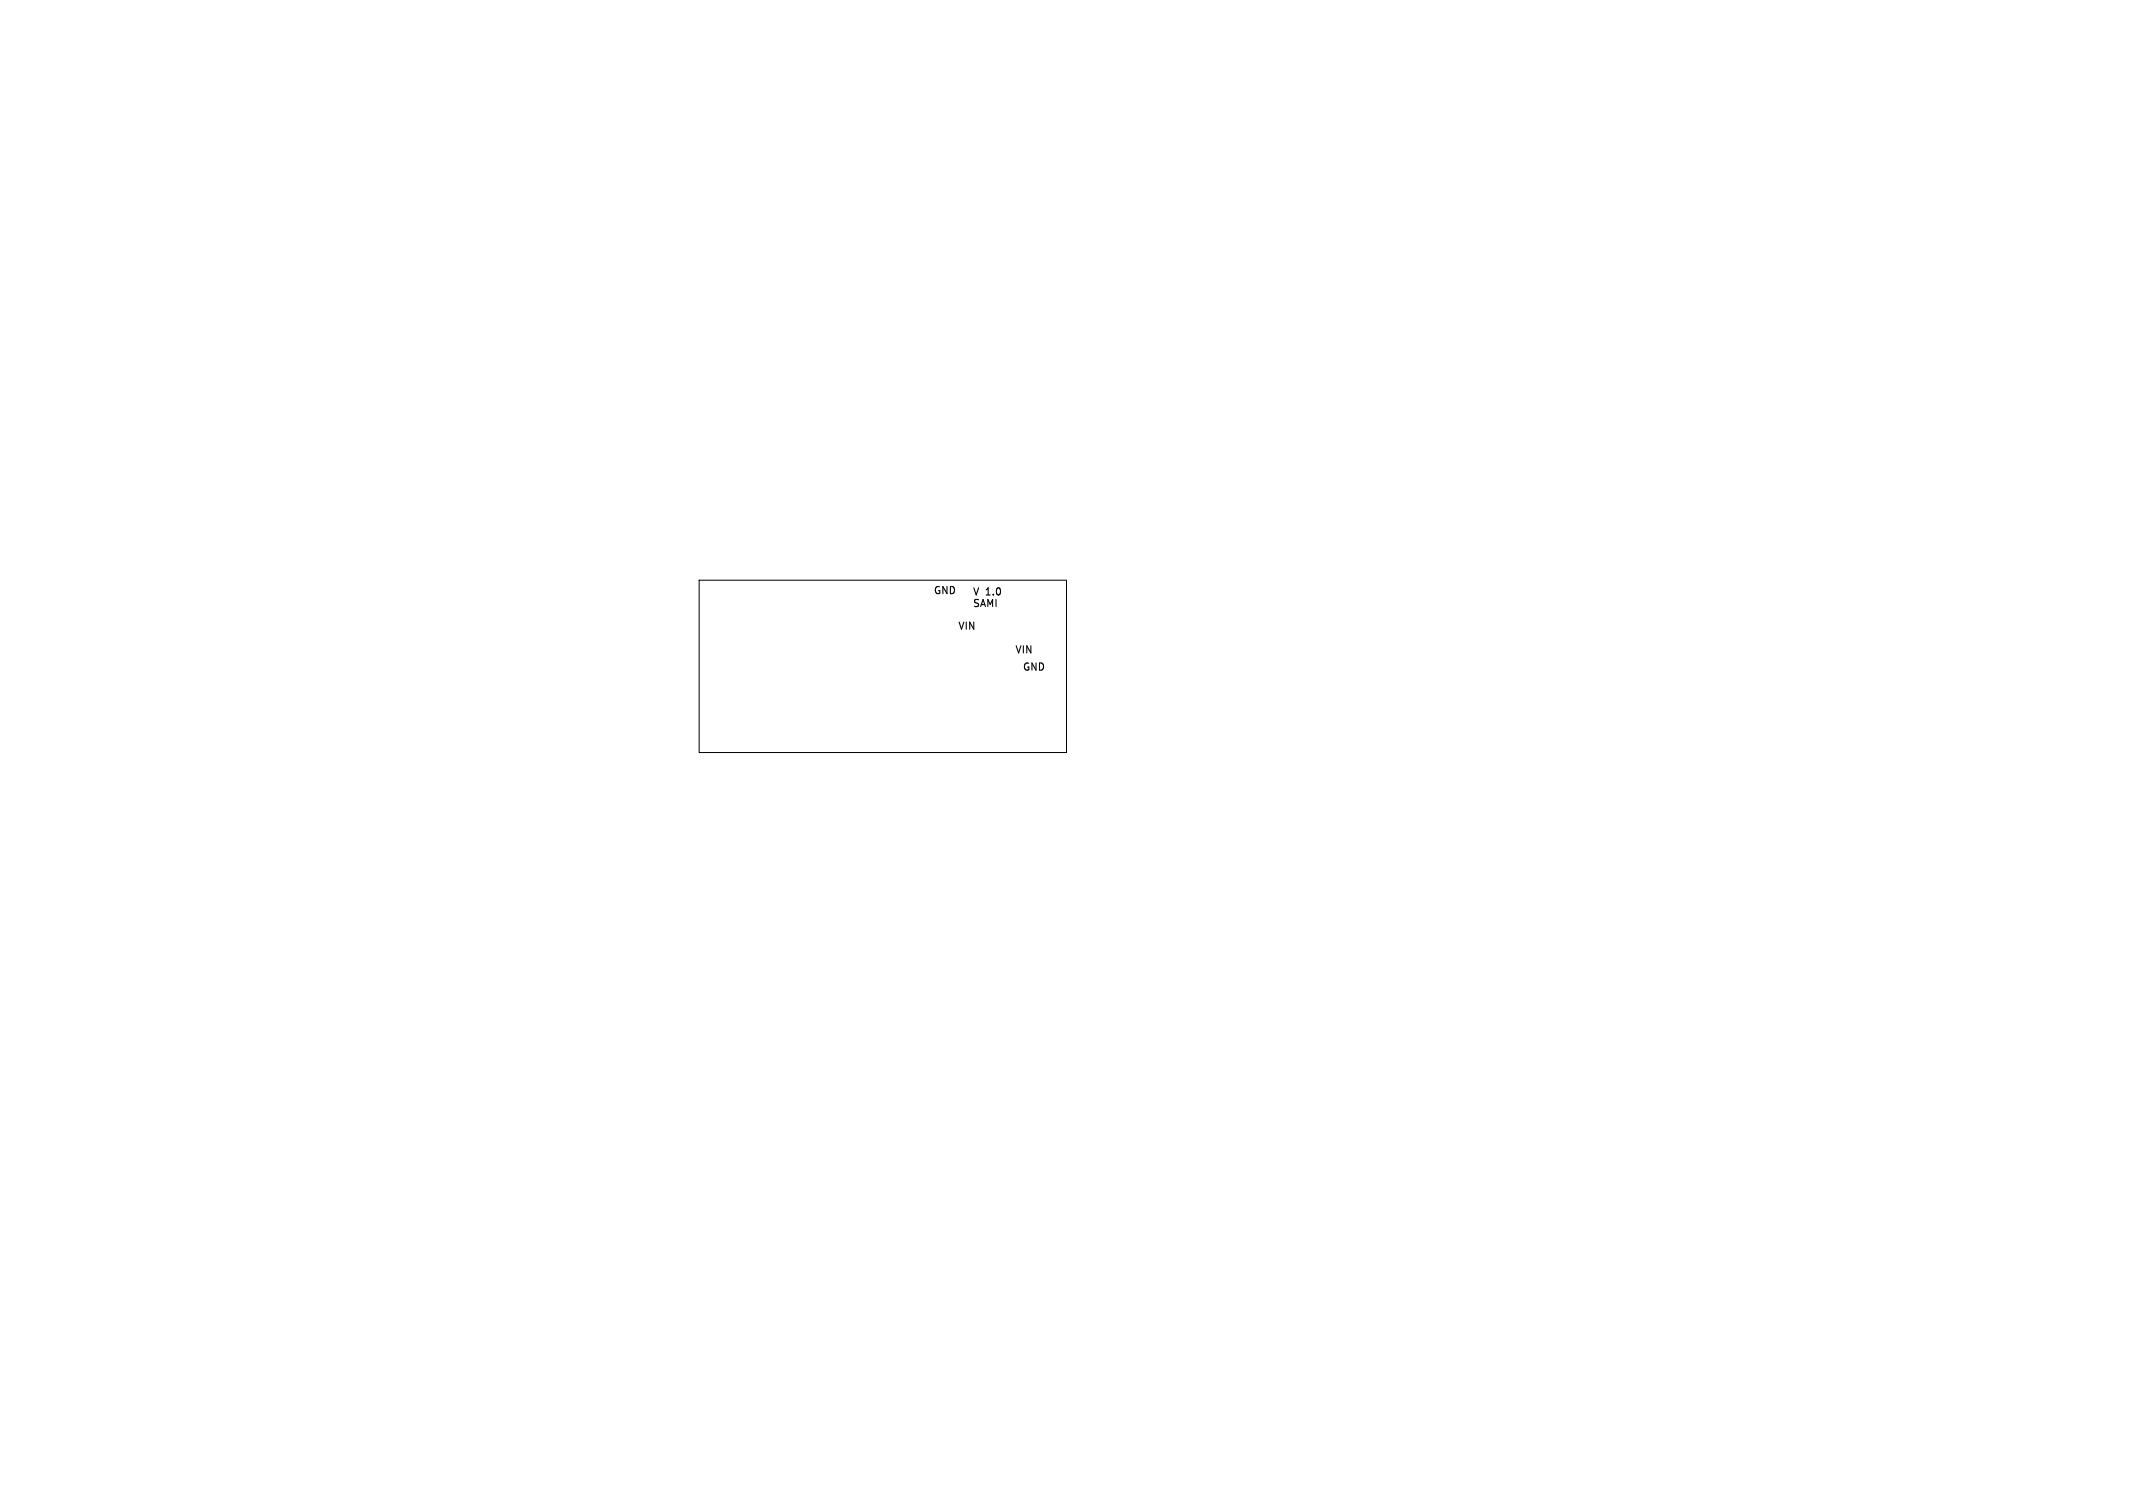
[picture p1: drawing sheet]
<svg xmlns="http://www.w3.org/2000/svg" width="297mm" height="210mm" viewBox="0 0 297 210" stroke-linecap="round" stroke-linejoin="round" font-family="sans-serif">
<defs><g id="words">
<g font-size="1.4">
<text x="130.1" y="82.8">GND</text>
<text x="135.5" y="83">V 1.0</text>
<text x="133.5" y="87.7">VIN</text>
<text x="135.5" y="84.6">SAMI</text>
<text x="141.4" y="91.1">VIN</text>
<text x="142.5" y="93.4">GND</text>
</g>
</g></defs>
<path d="M97.4 80.8h51.1v24h-51.1z" fill="none" stroke="#000" stroke-width=".14"/>
<use href="#words"/>
</svg>
